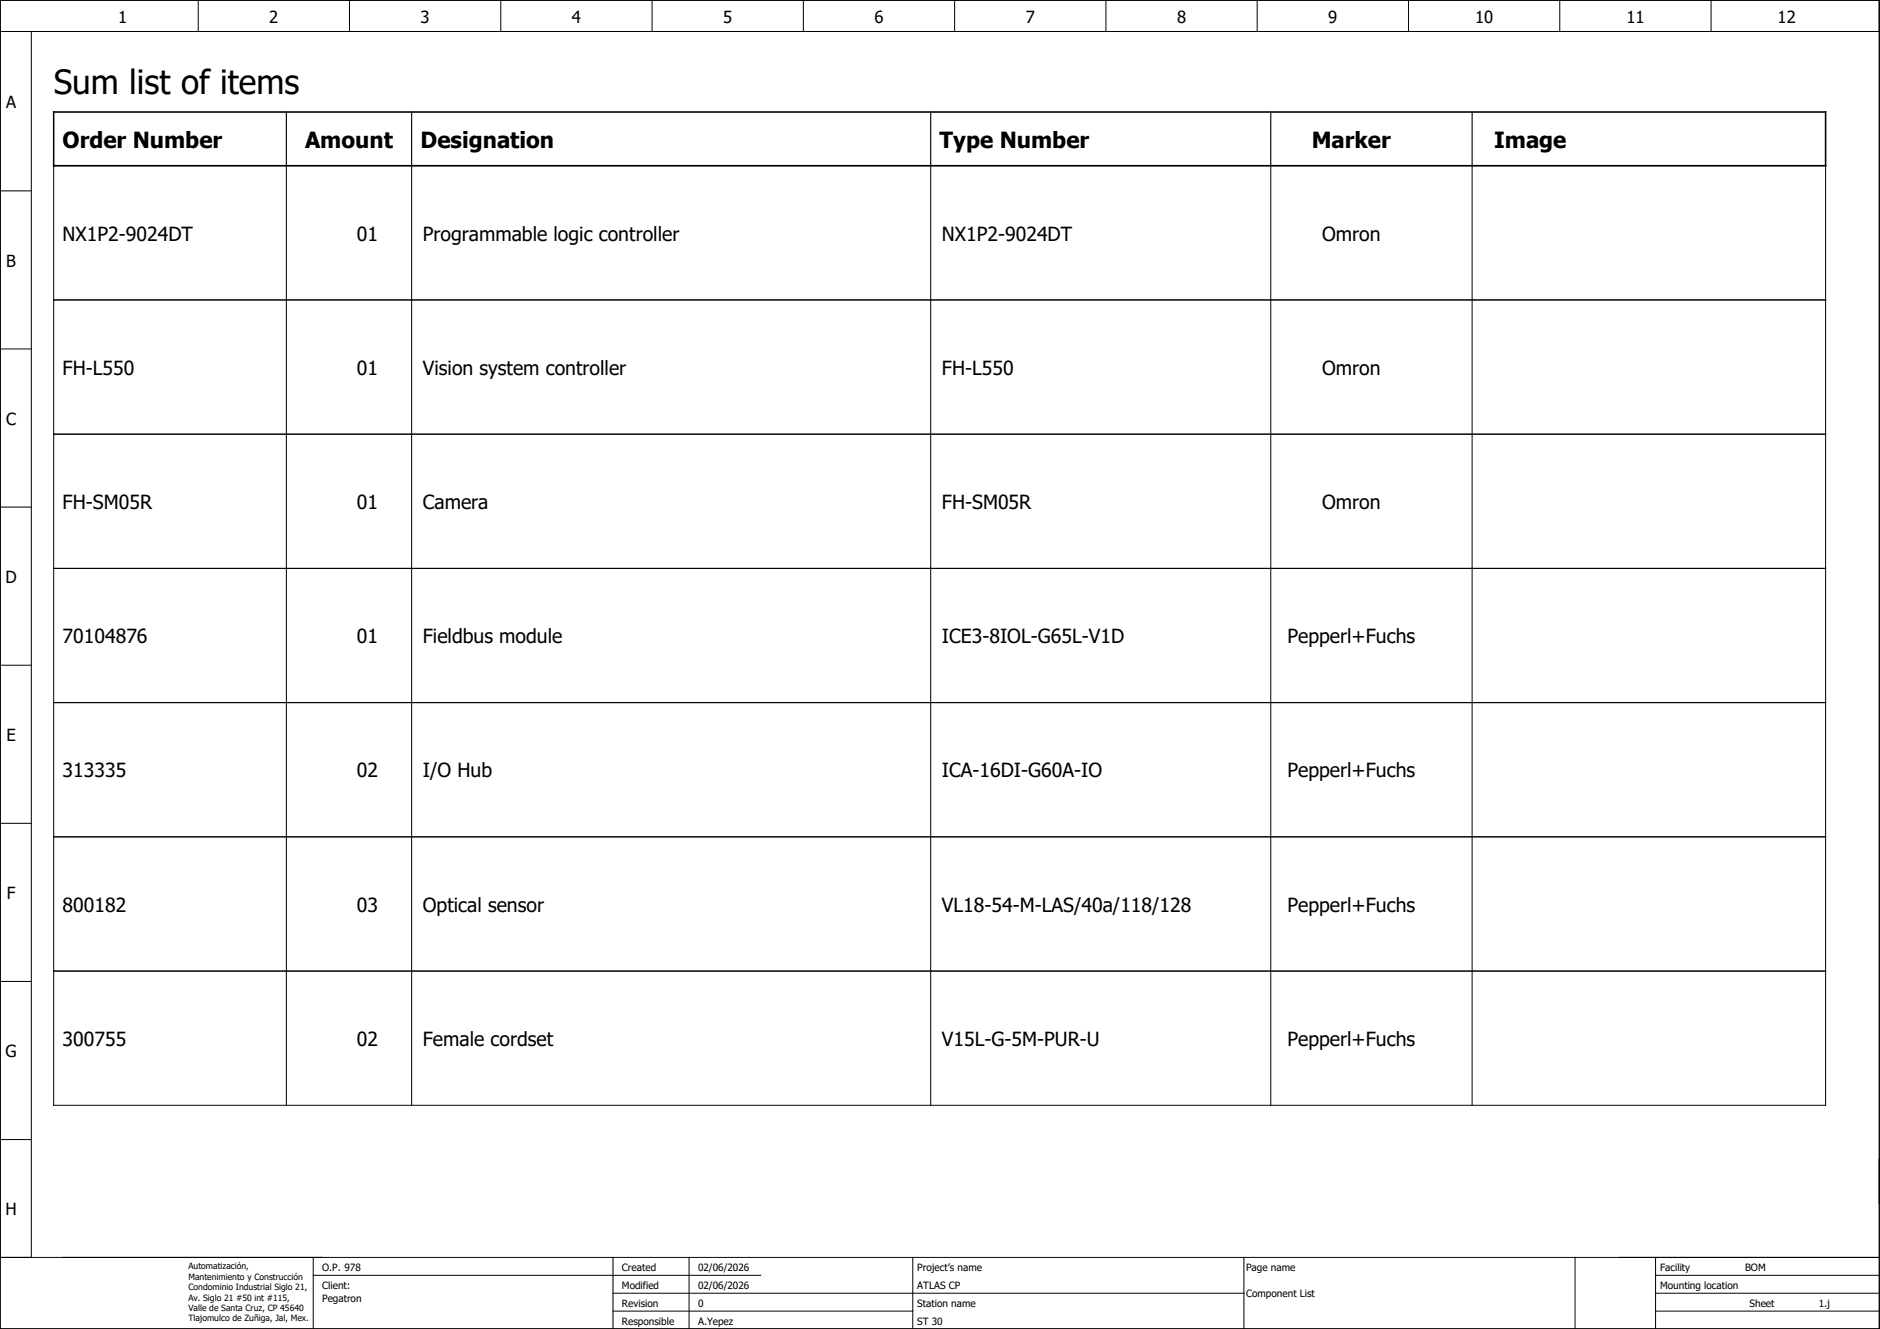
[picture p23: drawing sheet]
<svg xmlns="http://www.w3.org/2000/svg" width="420mm" height="297mm" viewBox="0 0 420 297" stroke-linecap="round" stroke-linejoin="round" font-family="sans-serif">
<defs><g id="words">
<text font-size="7.5" x="12" y="21">Sum list of items</text>
<g font-size="5">
<text x="14" y="33">Order Number</text>
<text x="68.2" y="33">Amount</text>
<text x="94" y="33">Designation</text>
<text x="210" y="33">Type Number</text>
<text x="293.2" y="33">Marker</text>
<text x="333.9" y="33">Image</text>
</g>
<g font-size="4.3">
<text x="14" y="53.8">NX1P2-9024DT</text>
<text x="79.8" y="53.8">01</text>
<text x="94.5" y="53.8">Programmable logic controller</text>
<text x="210.5" y="53.8">NX1P2-9024DT</text>
<text x="295.5" y="53.8">Omron</text>
<text x="14" y="83.8">FH-L550</text>
<text x="79.8" y="83.8">01</text>
<text x="94.5" y="83.8">Vision system controller</text>
<text x="210.5" y="83.8">FH-L550</text>
<text x="295.5" y="83.8">Omron</text>
<text x="14" y="113.8">FH-SM05R</text>
<text x="79.8" y="113.8">01</text>
<text x="94.5" y="113.8">Camera</text>
<text x="210.5" y="113.8">FH-SM05R</text>
<text x="295.5" y="113.8">Omron</text>
<text x="14" y="143.8">70104876</text>
<text x="79.8" y="143.8">01</text>
<text x="94.5" y="143.8">Fieldbus module</text>
<text x="210.5" y="143.8">ICE3-8IOL-G65L-V1D</text>
<text x="287.7" y="143.8">Pepperl+Fuchs</text>
<text x="14" y="173.8">313335</text>
<text x="79.8" y="173.8">02</text>
<text x="94.5" y="173.8">I/O Hub</text>
<text x="210.5" y="173.8">ICA-16DI-G60A-IO</text>
<text x="287.7" y="173.8">Pepperl+Fuchs</text>
<text x="14" y="203.8">800182</text>
<text x="79.8" y="203.8">03</text>
<text x="94.5" y="203.8">Optical sensor</text>
<text x="210.5" y="203.8">VL18-54-M-LAS/40a/118/128</text>
<text x="287.7" y="203.8">Pepperl+Fuchs</text>
<text x="14" y="233.8">300755</text>
<text x="79.8" y="233.8">02</text>
<text x="94.5" y="233.8">Female cordset</text>
<text x="210.5" y="233.8">V15L-G-5M-PUR-U</text>
<text x="287.7" y="233.8">Pepperl+Fuchs</text>
</g>
<g font-size="3.7">
<text x="26.4" y="5.2">1</text>
<text x="60.2" y="5.2">2</text>
<text x="94" y="5.2">3</text>
<text x="127.8" y="5.2">4</text>
<text x="161.6" y="5.2">5</text>
<text x="195.4" y="5.2">6</text>
<text x="229.2" y="5.2">7</text>
<text x="263.1" y="5.2">8</text>
<text x="296.9" y="5.2">9</text>
<text x="329.7" y="5.2">10</text>
<text x="363.5" y="5.2">11</text>
<text x="397.3" y="5.2">12</text>
<text x="1.4" y="24.2">A</text>
<text x="1.4" y="59.6">B</text>
<text x="1.4" y="94.9">C</text>
<text x="1.2" y="130.3">D</text>
<text x="1.4" y="165.6">E</text>
<text x="1.5" y="200.9">F</text>
<text x="1.2" y="236.3">G</text>
<text x="1.2" y="271.6">H</text>
</g>
<g font-size="2.2">
<text x="72" y="284">O.P. 978</text>
<text x="139" y="284">Created</text>
<text x="156" y="284">02/06/2026</text>
<text x="205" y="284">Project’s name</text>
<text x="278.5" y="284">Page name</text>
<text x="371" y="284">Facility</text>
<text x="390" y="284">BOM</text>
<text x="72" y="288">Client:</text>
<text x="72" y="291">Pegatron</text>
<text x="139" y="292">Revision</text>
<text x="139" y="288">Modified</text>
<text x="156" y="292">0</text>
<text x="156" y="288">02/06/2026</text>
<text x="205" y="288">ATLAS CP</text>
<text x="205" y="292">Station name</text>
<text x="278.5" y="289.9">Component List</text>
<text x="371" y="288">Mounting location</text>
<text x="391" y="292">Sheet</text>
<text x="406.5" y="292">1.j</text>
<text x="139" y="296">Responsible</text>
<text x="156" y="296">A.Yepez</text>
<text x="205" y="296">ST 30</text>
</g>
<g font-size="1.9">
<text x="42.1" y="283.7">Automatización,</text>
<text x="42.1" y="286.1">Mantenimiento y Construcción</text>
<text x="42.1" y="288.4">Condominio Industrial Siglo 21,</text>
<text x="42.1" y="290.7">Av. Siglo 21 #50 int #115,</text>
<text x="42.1" y="293">Valle de Santa Cruz, CP 45640</text>
<text x="42.1" y="295.4">Tlajomulco de Zuñiga, Jal, Mex.</text>
</g>
</g></defs>
<g fill="none" stroke="#000" stroke-width=".22">
<path d="M0 0h420v297h-420zM0 7h420M7 7v274M44.3 0v7M78.1 0v7M111.9 0v7M145.7 0v7M179.5 0v7M213.4 0v7M247.2 0v7M281 0v7M314.8 0v7"/>
<path d="M348.6 0v7M382.4 0v7M12 37h396v210h-396zM64 37.2v29.8M92 37.2v29.8M208 37.2v29.8M284 37.2v29.8M329 37.2v29.8M0 42.7h7M0 78h7M12 67h396M64 67.2v29.8"/>
<path d="M92 67.2v29.8M208 67.2v29.8M284 67.2v29.8M329 67.2v29.8M12 97h396M64 97.2v29.8M92 97.2v29.8M208 97.2v29.8M284 97.2v29.8M329 97.2v29.8M0 113.3h7M12 127h396"/>
<path d="M64 127.2v29.8M92 127.2v29.8M208 127.2v29.8M284 127.2v29.8M329 127.2v29.8M0 148.7h7M12 157h396M64 157.2v29.8M92 157.2v29.8M208 157.2v29.8M284 157.2v29.8M329 157.2v29.8"/>
<path d="M0 184h7M12 187h396M64 187.2v29.8M92 187.2v29.8M208 187.2v29.8M284 187.2v29.8M329 187.2v29.8M0 219.4h7M12 217h396M64 217.2v29.8M92 217.2v29.8M208 217.2v29.8"/>
<path d="M284 217.2v29.8M329 217.2v29.8M0 254.7h7M0 281h420M70 285h100M70 281v16M137 293h67M137 289h141M137 281v16M154 281v16M204 281v16M278 281v16"/>
<path d="M352 281v16M370 293h50M370 289h50M370 281v16M370 285h50"/>
</g>
<path d="M64 25v12M92 25v12M208 25v12M284 25v12M329 25.2v12" fill="none" stroke="#000" stroke-width=".25"/>
<path d="M12 25h396v12h-396z" fill="none" stroke="#000" stroke-width=".35"/>
<path d="M389 294h27v2.5h-27z" fill="#fff" stroke="#fff" stroke-width=".22"/>
<path d="M389 294h27v2.5h-27z" fill="none" stroke="#fff" stroke-width=".5"/>
<use href="#words"/>
</svg>
